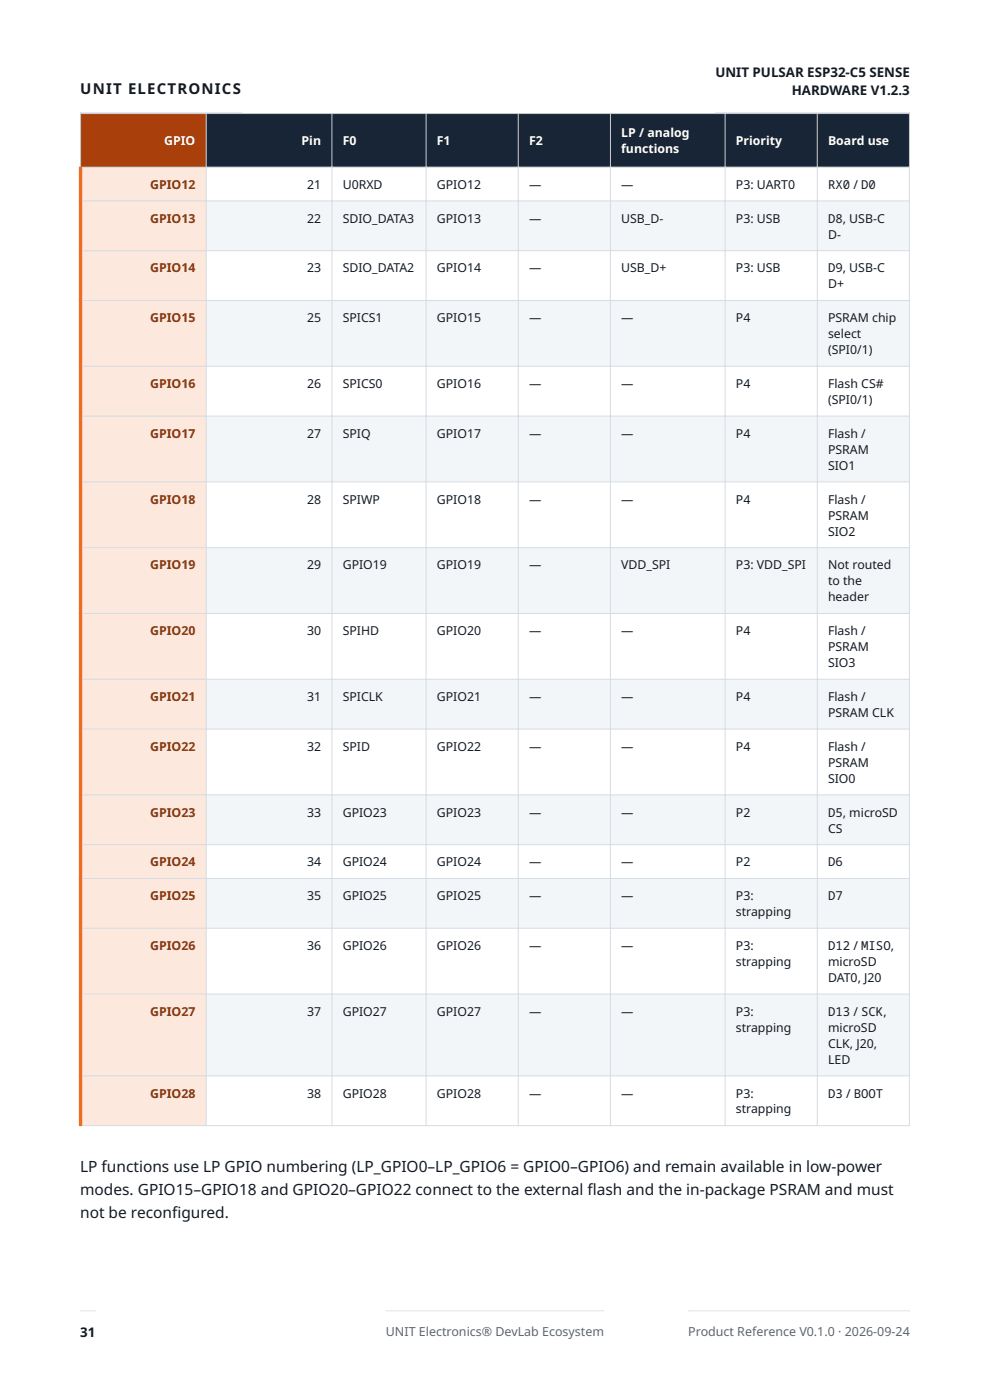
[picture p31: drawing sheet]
<svg xmlns="http://www.w3.org/2000/svg" width="210mm" height="297mm" viewBox="0 0 210 297" stroke-linecap="round" stroke-linejoin="round" font-family="sans-serif">
<defs><g id="words">
<g font-size="3.3" fill="#151b23">
<text x="17" y="248.6">LP functions use LP GPIO numbering (LP_GPIO0–LP_GPIO6 = GPIO0–GPIO6) and remain available in low-power</text>
<text x="17" y="253.4">modes. GPIO15–GPIO18 and GPIO20–GPIO22 connect to the external f</text>
<text x="124.6" y="253.4">lash and the in-package PSRAM and must</text>
<text x="17" y="258.3">not be reconf</text>
<text x="36.5" y="258.3">igured.</text>
</g>
<text font-size="3.2" fill="#151b23" x="17" y="19.9">UNIT ELECTRONICS</text>
<g font-size="2.8" fill="#151b23">
<text x="151.8" y="16.4">UNIT PULSAR ESP32-C5 SENSE</text>
<text x="167.9" y="20.1">HARDWARE V1.2.3</text>
<text x="17" y="283.7">31</text>
</g>
<g font-size="2.6" fill="#fff">
<text x="131.8" y="29.1">LP / analog</text>
<text x="34.8" y="30.8">GPIO</text>
<text x="64" y="30.8">Pin</text>
<text x="72.7" y="30.8">F0</text>
<text x="92.7" y="30.8">F1</text>
<text x="112.2" y="30.8">F2</text>
<text x="131.8" y="32.5">functions</text>
<text x="156.1" y="30.8">Priority</text>
<text x="175.6" y="30.8">Board use</text>
</g>
<g font-size="2.6" fill="#8d360b">
<text x="31.9" y="40">GPIO12</text>
<text x="31.9" y="47.2">GPIO13</text>
<text x="31.9" y="57.8">GPIO14</text>
<text x="31.9" y="68.3">GPIO15</text>
<text x="31.9" y="82.3">GPIO16</text>
<text x="31.9" y="92.9">GPIO17</text>
<text x="31.9" y="106.8">GPIO18</text>
<text x="31.9" y="120.8">GPIO19</text>
<text x="31.9" y="134.7">GPIO20</text>
<text x="31.9" y="148.7">GPIO21</text>
<text x="31.9" y="159.3">GPIO22</text>
<text x="31.9" y="173.2">GPIO23</text>
<text x="31.9" y="183.8">GPIO24</text>
<text x="31.9" y="191">GPIO25</text>
<text x="31.9" y="201.5">GPIO26</text>
<text x="31.9" y="215.5">GPIO27</text>
<text x="31.9" y="232.8">GPIO28</text>
</g>
<g font-size="2.6" fill="#151b23">
<text x="65.1" y="40">21</text>
<text x="72.7" y="40">U0RXD</text>
<text x="92.7" y="40">GPIO12</text>
<text x="112.2" y="40">—</text>
<text x="131.8" y="40">—</text>
<text x="156.1" y="40">P3: UART0</text>
<text x="175.6" y="40">RX0 / D0</text>
<text x="65.1" y="47.2">22</text>
<text x="72.7" y="47.2">SDIO_DATA3</text>
<text x="92.7" y="47.2">GPIO13</text>
<text x="112.2" y="47.2">—</text>
<text x="131.8" y="47.2">USB_D-</text>
<text x="156.1" y="47.2">P3: USB</text>
<text x="175.6" y="47.2">D8, USB-C</text>
<text x="175.6" y="50.6">D-</text>
<text x="65.1" y="57.8">23</text>
<text x="72.7" y="57.8">SDIO_DATA2</text>
<text x="92.7" y="57.8">GPIO14</text>
<text x="112.2" y="57.8">—</text>
<text x="131.8" y="57.8">USB_D+</text>
<text x="156.1" y="57.8">P3: USB</text>
<text x="175.6" y="57.8">D9, USB-C</text>
<text x="175.6" y="61.2">D+</text>
<text x="65.1" y="68.3">25</text>
<text x="72.7" y="68.3">SPICS1</text>
<text x="92.7" y="68.3">GPIO15</text>
<text x="112.2" y="68.3">—</text>
<text x="131.8" y="68.3">—</text>
<text x="156.1" y="68.3">P4</text>
<text x="175.6" y="68.3">PSRAM chip</text>
<text x="175.6" y="71.7">select</text>
<text x="175.6" y="75.1">(SPI0/1)</text>
<text x="65.1" y="82.3">26</text>
<text x="72.7" y="82.3">SPICS0</text>
<text x="92.7" y="82.3">GPIO16</text>
<text x="112.2" y="82.3">—</text>
<text x="131.8" y="82.3">—</text>
<text x="156.1" y="82.3">P4</text>
<text x="175.6" y="82.3">Flash CS#</text>
<text x="175.6" y="85.7">(SPI0/1)</text>
<text x="65.1" y="92.9">27</text>
<text x="72.7" y="92.9">SPIQ</text>
<text x="92.7" y="92.9">GPIO17</text>
<text x="112.2" y="92.9">—</text>
<text x="131.8" y="92.9">—</text>
<text x="156.1" y="92.9">P4</text>
<text x="175.6" y="92.9">Flash /</text>
<text x="175.6" y="96.3">PSRAM</text>
<text x="175.6" y="99.7">SIO1</text>
<text x="65.1" y="106.8">28</text>
<text x="72.7" y="106.8">SPIWP</text>
<text x="92.7" y="106.8">GPIO18</text>
<text x="112.2" y="106.8">—</text>
<text x="131.8" y="106.8">—</text>
<text x="156.1" y="106.8">P4</text>
<text x="175.6" y="106.8">Flash /</text>
<text x="175.6" y="110.2">PSRAM</text>
<text x="175.6" y="113.6">SIO2</text>
<text x="65.1" y="120.8">29</text>
<text x="72.7" y="120.8">GPIO19</text>
<text x="92.7" y="120.8">GPIO19</text>
<text x="112.2" y="120.8">—</text>
<text x="131.8" y="120.8">VDD_SPI</text>
<text x="156.1" y="120.8">P3: VDD_SPI</text>
<text x="175.6" y="120.8">Not routed</text>
<text x="175.6" y="124.2">to the</text>
<text x="175.6" y="127.6">header</text>
<text x="65.1" y="134.7">30</text>
<text x="72.7" y="134.7">SPIHD</text>
<text x="92.7" y="134.7">GPIO20</text>
<text x="112.2" y="134.7">—</text>
<text x="131.8" y="134.7">—</text>
<text x="156.1" y="134.7">P4</text>
<text x="175.6" y="134.7">Flash /</text>
<text x="175.6" y="138.1">PSRAM</text>
<text x="175.6" y="141.5">SIO3</text>
<text x="65.1" y="148.7">31</text>
<text x="72.7" y="148.7">SPICLK</text>
<text x="92.7" y="148.7">GPIO21</text>
<text x="112.2" y="148.7">—</text>
<text x="131.8" y="148.7">—</text>
<text x="156.1" y="148.7">P4</text>
<text x="175.6" y="148.7">Flash /</text>
<text x="175.6" y="152.1">PSRAM CLK</text>
<text x="65.1" y="159.3">32</text>
<text x="72.7" y="159.3">SPID</text>
<text x="92.7" y="159.3">GPIO22</text>
<text x="112.2" y="159.3">—</text>
<text x="131.8" y="159.3">—</text>
<text x="156.1" y="159.3">P4</text>
<text x="175.6" y="159.3">Flash /</text>
<text x="175.6" y="162.7">PSRAM</text>
<text x="175.6" y="166.1">SIO0</text>
<text x="65.1" y="173.2">33</text>
<text x="72.7" y="173.2">GPIO23</text>
<text x="92.7" y="173.2">GPIO23</text>
<text x="112.2" y="173.2">—</text>
<text x="131.8" y="173.2">—</text>
<text x="156.1" y="173.2">P2</text>
<text x="175.6" y="173.2">D5, microSD</text>
<text x="175.6" y="176.6">CS</text>
<text x="65.1" y="183.8">34</text>
<text x="72.7" y="183.8">GPIO24</text>
<text x="92.7" y="183.8">GPIO24</text>
<text x="112.2" y="183.8">—</text>
<text x="131.8" y="183.8">—</text>
<text x="156.1" y="183.8">P2</text>
<text x="175.6" y="183.8">D6</text>
<text x="65.1" y="191">35</text>
<text x="72.7" y="191">GPIO25</text>
<text x="92.7" y="191">GPIO25</text>
<text x="112.2" y="191">—</text>
<text x="131.8" y="191">—</text>
<text x="156.1" y="191">P3:</text>
<text x="175.6" y="191">D7</text>
<text x="156.1" y="194.3">strapping</text>
<text x="65.1" y="201.5">36</text>
<text x="72.7" y="201.5">GPIO26</text>
<text x="92.7" y="201.5">GPIO26</text>
<text x="112.2" y="201.5">—</text>
<text x="131.8" y="201.5">—</text>
<text x="156.1" y="201.5">P3:</text>
<text x="175.6" y="201.5">D12 / MISO,</text>
<text x="156.1" y="204.9">strapping</text>
<text x="175.6" y="204.9">microSD</text>
<text x="175.6" y="208.3">DAT0, J20</text>
<text x="65.1" y="215.5">37</text>
<text x="72.7" y="215.5">GPIO27</text>
<text x="92.7" y="215.5">GPIO27</text>
<text x="112.2" y="215.5">—</text>
<text x="131.8" y="215.5">—</text>
<text x="156.1" y="215.5">P3:</text>
<text x="175.6" y="215.5">D13 / SCK,</text>
<text x="156.1" y="218.9">strapping</text>
<text x="175.6" y="218.9">microSD</text>
<text x="175.6" y="222.3">CLK, J20,</text>
<text x="175.6" y="225.7">LED</text>
<text x="65.1" y="232.8">38</text>
<text x="72.7" y="232.8">GPIO28</text>
<text x="92.7" y="232.8">GPIO28</text>
<text x="112.2" y="232.8">—</text>
<text x="131.8" y="232.8">—</text>
<text x="156.1" y="232.8">P3:</text>
<text x="175.6" y="232.8">D3 / BOOT</text>
<text x="156.1" y="236.2">strapping</text>
</g>
<g font-size="2.6" fill="#5a6573">
<text x="81.8" y="283.5">UNIT Electronics® DevLab Ecosystem</text>
<text x="146" y="283.5">Product Reference V0.1.0 · 2026-09-24</text>
</g>
</g></defs>
<path d="M17.1 24.1h26.6v11.4h-26.6z" fill="#a93f0b"/>
<g fill="#172536">
<path d="M43.7 24.1h26.7v11.4h-26.7z"/>
<path d="M70.4 24.1h20v11.4h-20z"/>
<path d="M90.4 24.1h19.5v11.4h-19.5z"/>
<path d="M109.9 24.1h19.6v11.4h-19.6z"/>
<path d="M129.5 24.1h24.3v11.4h-24.3z"/>
<path d="M153.8 24.1h19.6v11.4h-19.6z"/>
<path d="M173.4 24.1h19.5v11.4h-19.5z"/>
</g>
<path d="M17.1 35.5h26.6v7.1h-26.6z" fill="#fce8dc"/>
<path d="M17.1 42.6h175.8v10.6h-175.8z" fill="#f3f6f8"/>
<g fill="#fce8dc">
<path d="M17.1 42.6h26.6v10.6h-26.6z"/>
<path d="M17.1 53.2h26.6v10.5h-26.6z"/>
</g>
<path d="M17.1 63.7h175.8v14h-175.8z" fill="#f3f6f8"/>
<g fill="#fce8dc">
<path d="M17.1 63.7h26.6v14h-26.6z"/>
<path d="M17.1 77.7h26.6v10.6h-26.6z"/>
</g>
<path d="M17.1 88.3h175.8v13.9h-175.8z" fill="#f3f6f8"/>
<g fill="#fce8dc">
<path d="M17.1 88.3h26.6v13.9h-26.6z"/>
<path d="M17.1 102.2h26.6v14h-26.6z"/>
</g>
<path d="M17.1 116.2h175.8v13.9h-175.8z" fill="#f3f6f8"/>
<g fill="#fce8dc">
<path d="M17.1 116.2h26.6v13.9h-26.6z"/>
<path d="M17.1 130.1h26.6v14h-26.6z"/>
</g>
<path d="M17.1 144.1h175.8v10.6h-175.8z" fill="#f3f6f8"/>
<g fill="#fce8dc">
<path d="M17.1 144.1h26.6v10.6h-26.6z"/>
<path d="M17.1 154.7h26.6v13.9h-26.6z"/>
</g>
<path d="M17.1 168.6h175.8v10.6h-175.8z" fill="#f3f6f8"/>
<g fill="#fce8dc">
<path d="M17.1 168.6h26.6v10.6h-26.6z"/>
<path d="M17.1 179.2h26.6v7.2h-26.6z"/>
</g>
<path d="M17.1 186.4h175.8v10.5h-175.8z" fill="#f3f6f8"/>
<g fill="#fce8dc">
<path d="M17.1 186.4h26.6v10.5h-26.6z"/>
<path d="M17.1 196.9h26.6v14h-26.6z"/>
</g>
<path d="M17.1 210.9h175.8v17.3h-175.8z" fill="#f3f6f8"/>
<g fill="#fce8dc">
<path d="M17.1 210.9h26.6v17.3h-26.6z"/>
<path d="M17.1 228.2h26.6v10.6h-26.6z"/>
</g>
<path d="M16.7 35.5h176.3M17 24.1h176M17.1 24v11.5M43.7 24v11.5M70.4 24v11.5M90.4 24v11.5M109.9 24v11.5M129.5 24v11.5M153.8 24v11.5M173.4 24v11.5M192.9 24v11.5" fill="none" stroke="#c8d0d9" stroke-width=".21"/>
<g fill="none" stroke="#d6dce3" stroke-width=".21">
<path d="M43.7 35.4v203.5M70.4 35.4v203.5M90.4 35.4v203.5M109.9 35.4v203.5M129.5 35.4v203.5M153.8 35.4v203.5M173.4 35.4v203.5M192.9 35.4v203.5M16.7 42.6h176.3M16.7 53.2h176.3M16.7 63.7h176.3M16.7 77.7h176.3"/>
<path d="M16.7 88.3h176.3M16.7 102.2h176.3M16.7 116.2h176.3M16.7 130.1h176.3M16.7 144.1h176.3M16.7 154.7h176.3M16.7 168.6h176.3M16.7 179.2h176.3M16.7 186.4h176.3M16.7 196.9h176.3M16.7 210.9h176.3M16.7 228.2h176.3"/>
<path d="M16.7 238.8h176.3"/>
</g>
<path d="M17.1 35.4v203.5" fill="none" stroke="#ee6c22" stroke-width=".71" stroke-linecap="butt"/>
<g fill="#d8dee6">
<path d="M17 23.8h34.4zM17 23.8h34.4v.2h-34.4z" fill-rule="evenodd"/>
<path d="M151.8 23.8h41.2zM151.8 23.8h41.2v.2h-41.2z" fill-rule="evenodd"/>
<path d="M17 278.2h3.2zM17 278h3.2v.2h-3.2z" fill-rule="evenodd"/>
<path d="M81.8 278.2h46.4zM81.8 278h46.4v.2h-46.4z" fill-rule="evenodd"/>
<path d="M146 278.2h47zM146 278h47v.2h-47z" fill-rule="evenodd"/>
</g>
<use href="#words"/>
</svg>
